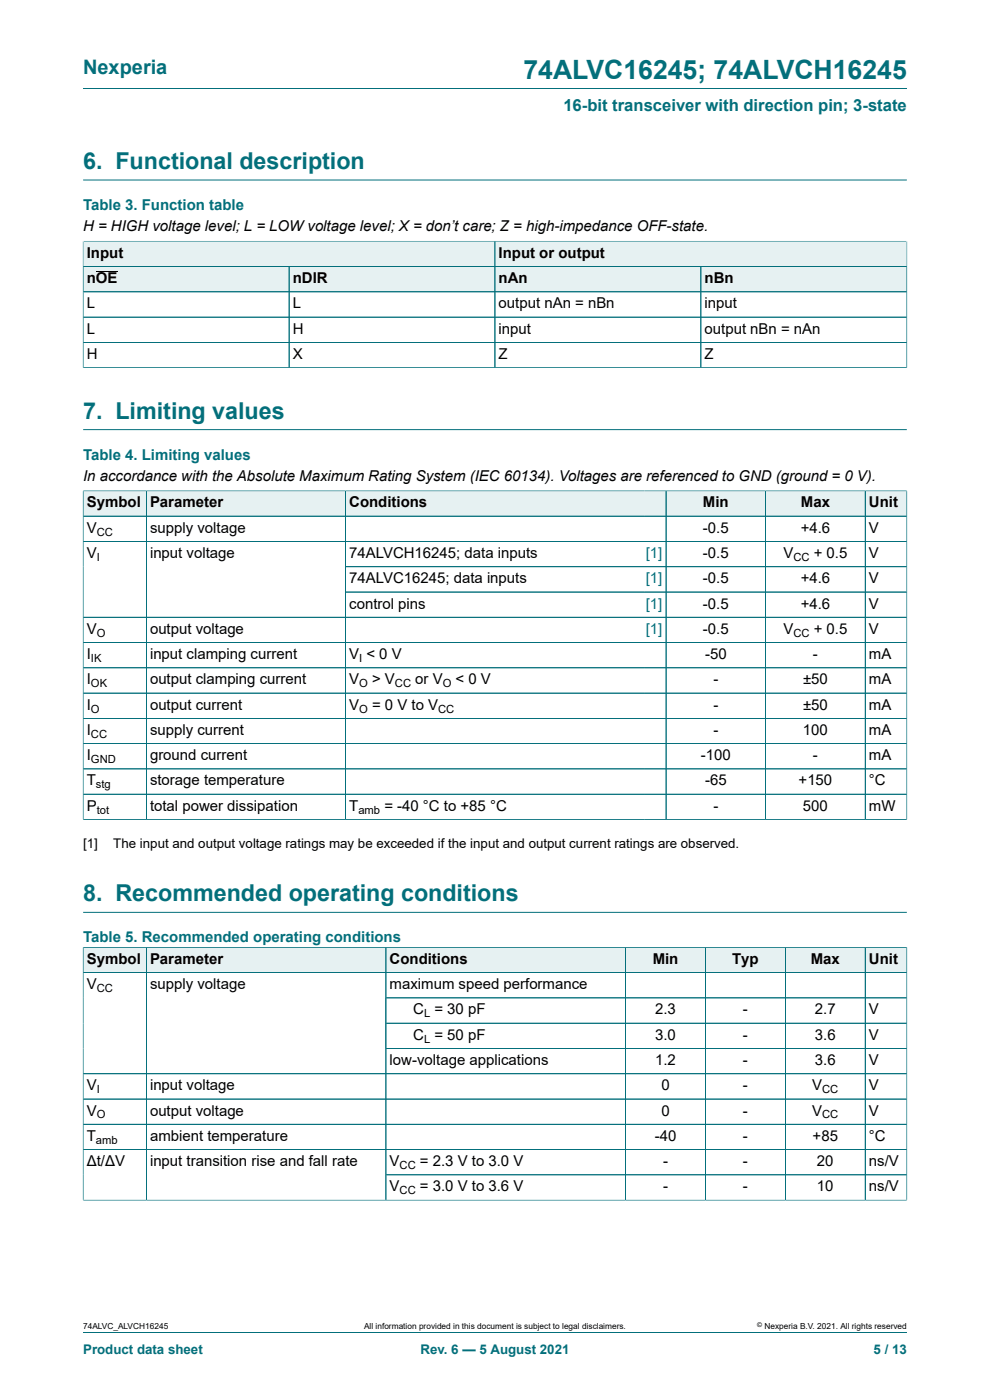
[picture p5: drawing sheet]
<svg xmlns="http://www.w3.org/2000/svg" width="210mm" height="297mm" viewBox="0 0 210 297" stroke-linecap="round" stroke-linejoin="round" font-family="sans-serif">
<defs><g id="words">
<text font-size="5.6" fill="#036f7b" x="111" y="16.8">74ALVC16245; 74ALVCH16245</text>
<g font-size="4.9" fill="#036f7b">
<text x="17.6" y="35.9">6. Functional description</text>
<text x="17.6" y="88.8">7. Limiting values</text>
<text x="17.6" y="191.2">8. Recommended operating conditions</text>
</g>
<text font-size="4.2" fill="#036f7b" x="17.6" y="15.6">Nexperia</text>
<text font-size="3.5" fill="#036f7b" x="119.5" y="23.7">16-bit transceiver with direction pin; 3-state</text>
<g font-size="3.2" fill="#036f7b">
<text x="17.6" y="44.5">Table 3. Function table</text>
<text x="17.6" y="97.5">Table 4. Limiting values</text>
<text x="17.6" y="199.9">Table 5. Recommended operating conditions</text>
</g>
<g font-size="3.2">
<text x="17.6" y="49.1">H = HIGH voltage level; L = LOW voltage level; X = don’t care; Z = high-impedance OFF-state.</text>
<text x="18.4" y="54.7">Input</text>
<text x="105.8" y="54.7">Input or output</text>
<text x="18.4" y="60.1">nOE</text>
<text x="18.4" y="65.4">L</text>
<text x="62.1" y="60.1">nDIR</text>
<text x="62.1" y="65.4">L</text>
<text x="105.8" y="60.1">nAn</text>
<text x="105.8" y="65.4">output nAn = nBn</text>
<text x="149.5" y="60.1">nBn</text>
<text x="149.5" y="65.4">input</text>
<text x="18.4" y="70.8">L</text>
<text x="62.1" y="70.8">H</text>
<text x="105.8" y="70.8">input</text>
<text x="149.5" y="70.8">output nBn = nAn</text>
<text x="18.4" y="76.1">H</text>
<text x="62.1" y="76.1">X</text>
<text x="105.8" y="76.1">Z</text>
<text x="149.5" y="76.1">Z</text>
<text x="17.6" y="102">In accordance with the Absolute Maximum Rating System (IEC 60134). Voltages are referenced to GND (ground = 0 V).</text>
<text x="18.4" y="107.6">Symbol</text>
<text x="31.8" y="107.6">Parameter</text>
<text x="74.1" y="107.6">Conditions</text>
<text x="149.1" y="107.6">Min</text>
<text x="169.9" y="107.6">Max</text>
<text x="184.3" y="107.6">Unit</text>
<text x="18.4" y="113">V</text>
<text x="31.8" y="113">supply voltage</text>
<text x="149.1" y="113">-0.5</text>
<text x="169.8" y="113">+4.6</text>
<text x="184.3" y="113">V</text>
<text x="18.4" y="118.4">V</text>
<text x="31.8" y="118.4">input voltage</text>
<text x="74.1" y="118.4">74ALVCH16245; data inputs</text>
<text x="149.1" y="118.4">-0.5</text>
<text x="166.2" y="118.4">V</text>
<text x="172.6" y="118.4">+ 0.5</text>
<text x="184.3" y="118.4">V</text>
<text x="74.1" y="123.7">74ALVC16245; data inputs</text>
<text x="149.1" y="123.7">-0.5</text>
<text x="169.8" y="123.7">+4.6</text>
<text x="184.3" y="123.7">V</text>
<text x="74.1" y="129.1">control pins</text>
<text x="149.1" y="129.1">-0.5</text>
<text x="169.8" y="129.1">+4.6</text>
<text x="184.3" y="129.1">V</text>
<text x="18.4" y="134.5">V</text>
<text x="31.8" y="134.5">output voltage</text>
<text x="149.1" y="134.5">-0.5</text>
<text x="166.2" y="134.5">V</text>
<text x="172.6" y="134.5">+ 0.5</text>
<text x="184.3" y="134.5">V</text>
<text x="18.4" y="139.8">I</text>
<text x="31.8" y="139.8">input clamping current</text>
<text x="74.1" y="139.8">V &lt; 0 V</text>
<text x="149.6" y="139.8">-50</text>
<text x="172.4" y="139.8">-</text>
<text x="184.3" y="139.8">mA</text>
<text x="18.4" y="145.2">I</text>
<text x="31.8" y="145.2">output clamping current</text>
<text x="74.1" y="145.2">V</text>
<text x="78.9" y="145.2">&gt; V</text>
<text x="88.1" y="145.2">or V</text>
<text x="96.6" y="145.2">&lt; 0 V</text>
<text x="151.3" y="145.2">-</text>
<text x="170.3" y="145.2">±50</text>
<text x="184.3" y="145.2">mA</text>
<text x="18.4" y="150.5">I</text>
<text x="18.4" y="155.9">I</text>
<text x="31.8" y="150.5">output current</text>
<text x="31.8" y="155.9">supply current</text>
<text x="74.1" y="150.5">V</text>
<text x="78.9" y="150.5">= 0 V to V</text>
<text x="151.3" y="150.5">-</text>
<text x="151.3" y="155.9">-</text>
<text x="170.3" y="155.9">100</text>
<text x="170.3" y="150.5">±50</text>
<text x="184.3" y="150.5">mA</text>
<text x="184.3" y="155.9">mA</text>
<text x="18.4" y="161.3">I</text>
<text x="31.8" y="161.3">ground current</text>
<text x="148.7" y="161.3">-100</text>
<text x="172.4" y="161.3">-</text>
<text x="184.3" y="161.3">mA</text>
<text x="18.4" y="166.6">T</text>
<text x="31.8" y="166.6">storage temperature</text>
<text x="149.6" y="166.6">-65</text>
<text x="169.4" y="166.6">+150</text>
<text x="184.3" y="166.6">°C</text>
<text x="18.4" y="172">P</text>
<text x="31.8" y="172">total power dissipation</text>
<text x="74.1" y="172">T</text>
<text x="81.5" y="172">= -40 °C to +85 °C</text>
<text x="151.3" y="172">-</text>
<text x="170.3" y="172">500</text>
<text x="184.3" y="172">mW</text>
<text x="18.4" y="204.5">Symbol</text>
<text x="18.4" y="209.8">V</text>
<text x="31.8" y="204.5">Parameter</text>
<text x="31.8" y="209.8">supply voltage</text>
<text x="82.7" y="204.5">Conditions</text>
<text x="82.7" y="209.8">maximum speed performance</text>
<text x="138.4" y="204.5">Min</text>
<text x="155.3" y="204.5">Typ</text>
<text x="172" y="204.5">Max</text>
<text x="184.3" y="204.5">Unit</text>
<text x="87.7" y="215.2">C = 30 pF</text>
<text x="139" y="215.2">2.3</text>
<text x="157.6" y="215.2">-</text>
<text x="172.9" y="215.2">2.7</text>
<text x="184.3" y="215.2">V</text>
<text x="87.7" y="220.6">C = 50 pF</text>
<text x="139" y="220.6">3.0</text>
<text x="157.6" y="220.6">-</text>
<text x="172.9" y="220.6">3.6</text>
<text x="184.3" y="220.6">V</text>
<text x="82.7" y="225.9">low-voltage applications</text>
<text x="139" y="225.9">1.2</text>
<text x="157.6" y="225.9">-</text>
<text x="172.9" y="225.9">3.6</text>
<text x="184.3" y="225.9">V</text>
<text x="18.4" y="231.3">V</text>
<text x="31.8" y="231.3">input voltage</text>
<text x="140.3" y="231.3">0</text>
<text x="157.6" y="231.3">-</text>
<text x="172.3" y="231.3">V</text>
<text x="184.3" y="231.3">V</text>
<text x="18.4" y="236.7">V</text>
<text x="31.8" y="236.7">output voltage</text>
<text x="140.3" y="236.7">0</text>
<text x="157.6" y="236.7">-</text>
<text x="172.3" y="236.7">V</text>
<text x="184.3" y="236.7">V</text>
<text x="18.4" y="242">T</text>
<text x="31.8" y="242">ambient temperature</text>
<text x="138.9" y="242">-40</text>
<text x="157.6" y="242">-</text>
<text x="172.4" y="242">+85</text>
<text x="184.3" y="242">°C</text>
<text x="18.4" y="247.4">Δt/ΔV</text>
<text x="31.8" y="247.4">input transition rise and fall rate</text>
<text x="82.7" y="247.4">V</text>
<text x="89.1" y="247.4">= 2.3 V to 3.0 V</text>
<text x="140.7" y="247.4">-</text>
<text x="157.6" y="247.4">-</text>
<text x="173.3" y="247.4">20</text>
<text x="184.3" y="247.4">ns/V</text>
<text x="82.7" y="252.7">V</text>
<text x="89.1" y="252.7">= 3.0 V to 3.6 V</text>
<text x="140.7" y="252.7">-</text>
<text x="157.6" y="252.7">-</text>
<text x="173.3" y="252.7">10</text>
<text x="184.3" y="252.7">ns/V</text>
</g>
<g font-size="3.2" fill="#00f">
<text x="137" y="118.4">[1]</text>
<text x="137" y="123.7">[1]</text>
<text x="137" y="129.1">[1]</text>
<text x="137" y="134.5">[1]</text>
</g>
<g font-size="2.8">
<text x="17.6" y="179.8">[1]</text>
<text x="24" y="179.8">The input and output voltage ratings may be exceeded if the input and output current ratings are observed.</text>
</g>
<g font-size="2.8" fill="#036f7b">
<text x="17.6" y="287.2">Product data sheet</text>
<text x="89.2" y="287.2">Rev. 6 — 5 August 2021</text>
<text x="185.3" y="287.2">5 / 13</text>
</g>
<g font-size="2.4">
<text x="20.5" y="113.6">CC</text>
<text x="20.5" y="119">I</text>
<text x="168.3" y="119">CC</text>
<text x="20.5" y="135.1">O</text>
<text x="168.3" y="135.1">CC</text>
<text x="19.3" y="140.4">IK</text>
<text x="76.2" y="140.4">I</text>
<text x="19.3" y="145.8">OK</text>
<text x="76.2" y="145.8">O</text>
<text x="83.8" y="145.8">CC</text>
<text x="93.9" y="145.8">O</text>
<text x="19.3" y="151.2">O</text>
<text x="76.2" y="151.2">O</text>
<text x="92.9" y="151.2">CC</text>
<text x="19.3" y="156.5">CC</text>
<text x="19.3" y="161.9">GND</text>
<text x="20.4" y="167.2">stg</text>
<text x="20.5" y="172.6">tot</text>
<text x="76" y="172.6">amb</text>
<text x="20.5" y="210.5">CC</text>
<text x="89.9" y="215.8">L</text>
<text x="89.9" y="221.2">L</text>
<text x="20.5" y="231.9">I</text>
<text x="174.4" y="231.9">CC</text>
<text x="20.5" y="237.3">O</text>
<text x="174.4" y="237.3">CC</text>
<text x="20.4" y="242.6">amb</text>
<text x="84.8" y="248">CC</text>
<text x="84.8" y="253.4">CC</text>
</g>
<g font-size="1.8">
<text x="17.6" y="282">74ALVC_ALVCH16245</text>
<text x="77.2" y="282">All information provided in this document is subject to legal disclaimers.</text>
<text x="162.2" y="282">Nexperia B.V. 2021. All rights reserved</text>
</g>
<text font-size="1.4" x="160.6" y="281.6">©</text>
</g></defs>
<path d="M17.6 18.8h174.8M17.6 38.2h174.8M17.6 51.1v5.5h87.4v-5.4h-87.4" fill="none" stroke="#036f7b" stroke-width=".21"/>
<path d="M17.7 51.3h87.2v5.2h-87.2z" fill="#e6f1f2"/>
<path d="M192.4 51.1v5.5h-87.4v-5.4h87.4" fill="none" stroke="#036f7b" stroke-width=".21"/>
<g fill="#e6f1f2">
<path d="M105.1 51.3h87.2v5.2h-87.2z"/>
<path d="M17.7 56.6h43.5v5.2h-43.5z"/>
</g>
<path d="M17.6 56.6h43.7v5.3h-43.7z" fill="none" stroke="#036f7b" stroke-width=".21"/>
<path d="M20.4 57.6h4.5" fill="none" stroke="#000" stroke-width=".21"/>
<path d="M61.4 56.6h43.5v5.2h-43.5z" fill="#e6f1f2"/>
<path d="M61.3 56.6h43.7v5.3h-43.7z" fill="none" stroke="#036f7b" stroke-width=".21"/>
<path d="M105.1 56.6h43.5v5.2h-43.5z" fill="#e6f1f2"/>
<path d="M105 56.6h43.7v5.3h-43.7z" fill="none" stroke="#036f7b" stroke-width=".21"/>
<path d="M148.8 56.6h43.5v5.2h-43.5z" fill="#e6f1f2"/>
<path d="M17.6 51.3v26.8M17.7 56.6h174.7M17.7 51.2h174.6M61.3 56.6v21.4M105 51.3v26.7M148.7 56.6v21.4M192.4 51.3v26.8M17.6 78h174.8M17.6 67.3h174.8M17.6 72.6h174.8M17.6 61.9h174.8M17.6 91.1h174.8" fill="none" stroke="#036f7b" stroke-width=".21"/>
<path d="M17.7 104.2h13.3v5.2h-13.3z" fill="#e6f1f2"/>
<path d="M17.6 104.1v5.4h13.4v-5.4h-13.4" fill="none" stroke="#036f7b" stroke-width=".21"/>
<path d="M31.1 104.2h42.1v5.2h-42.1z" fill="#e6f1f2"/>
<path d="M31 104.1h42.3v5.4h-42.3z" fill="none" stroke="#036f7b" stroke-width=".21"/>
<path d="M73.4 104.2h63.3v5.2h-63.3z" fill="#e6f1f2"/>
<path d="M136.7 104.1h-63.4v5.4h63.4" fill="none" stroke="#036f7b" stroke-width=".21"/>
<path d="M136.7 104.2h4.5v5.2h-4.5z" fill="#e6f1f2"/>
<path d="M136.7 104.1h4.6v5.4h-4.6" fill="none" stroke="#036f7b" stroke-width=".21"/>
<path d="M141.4 104.2h20.9v5.2h-20.9z" fill="#e6f1f2"/>
<path d="M141.3 104.1h21.1v5.4h-21.1z" fill="none" stroke="#036f7b" stroke-width=".21"/>
<path d="M162.5 104.2h21v5.2h-21z" fill="#e6f1f2"/>
<path d="M162.4 104.1h21.1v5.4h-21.1z" fill="none" stroke="#036f7b" stroke-width=".21"/>
<path d="M183.6 104.2h8.7v5.2h-8.7z" fill="#e6f1f2"/>
<g fill="none" stroke="#036f7b" stroke-width=".21">
<path d="M17.6 109.5h174.8M17.6 114.9h174.8M17.6 104.2v69.7M17.7 104.1h174.7M31 104.2v69.6M73.3 104.2v69.6M141.3 104.2v69.6M162.4 104.2v69.6M183.5 104.1v69.7M192.4 104.1v69.8M73.3 120.2h119.1M73.3 125.6h119.1"/>
<path d="M192.4 131h-174.8M192.4 136.3h-174.8M17.6 141.7h174.8M17.6 152.4h174.8M192.4 147h-174.8M192.4 157.8h-174.8M17.6 173.8h174.8M17.6 168.5h174.8M192.4 163.1h-174.8M17.6 193.6h174.8"/>
</g>
<path d="M17.7 201h13.3v5.3h-13.3z" fill="#e6f1f2"/>
<path d="M17.6 200.9v5.4h13.4v-5.3h-13.4" fill="none" stroke="#036f7b" stroke-width=".21"/>
<path d="M31.1 201h50.7v5.3h-50.7z" fill="#e6f1f2"/>
<path d="M31 201h50.9v5.3h-50.9z" fill="none" stroke="#036f7b" stroke-width=".21"/>
<path d="M81.9 201h50.7v5.3h-50.7z" fill="#e6f1f2"/>
<path d="M81.9 201h50.8v5.3h-50.8z" fill="none" stroke="#036f7b" stroke-width=".21"/>
<path d="M132.8 201h16.8v5.3h-16.8z" fill="#e6f1f2"/>
<path d="M132.7 201h17v5.3h-17z" fill="none" stroke="#036f7b" stroke-width=".21"/>
<path d="M149.7 201h16.8v5.3h-16.8z" fill="#e6f1f2"/>
<path d="M149.7 201h16.9v5.3h-16.9z" fill="none" stroke="#036f7b" stroke-width=".21"/>
<path d="M166.7 201h16.8v5.3h-16.8z" fill="#e6f1f2"/>
<path d="M166.6 201h16.9v5.3h-16.9z" fill="none" stroke="#036f7b" stroke-width=".21"/>
<path d="M183.6 201h8.7v5.3h-8.7z" fill="#e6f1f2"/>
<g fill="none" stroke="#036f7b" stroke-width=".21">
<path d="M17.6 201v53.7M17.7 201h174.7M31 201v53.6M81.9 211.7h110.5M81.9 201v53.6M132.7 201v53.6M149.7 201v53.6M166.6 201v53.6M183.5 201v53.6M192.4 200.9v53.8M192.4 206.3h-174.8M192.4 217.1h-110.5"/>
<path d="M81.9 222.4h110.5M192.4 227.8h-174.8M192.4 233.2h-174.8M192.4 238.5h-174.8M17.6 243.9h174.8M81.9 249.2h110.5M192.4 254.6h-174.8M17.6 282.6h174.8"/>
</g>
<use href="#words"/>
</svg>
